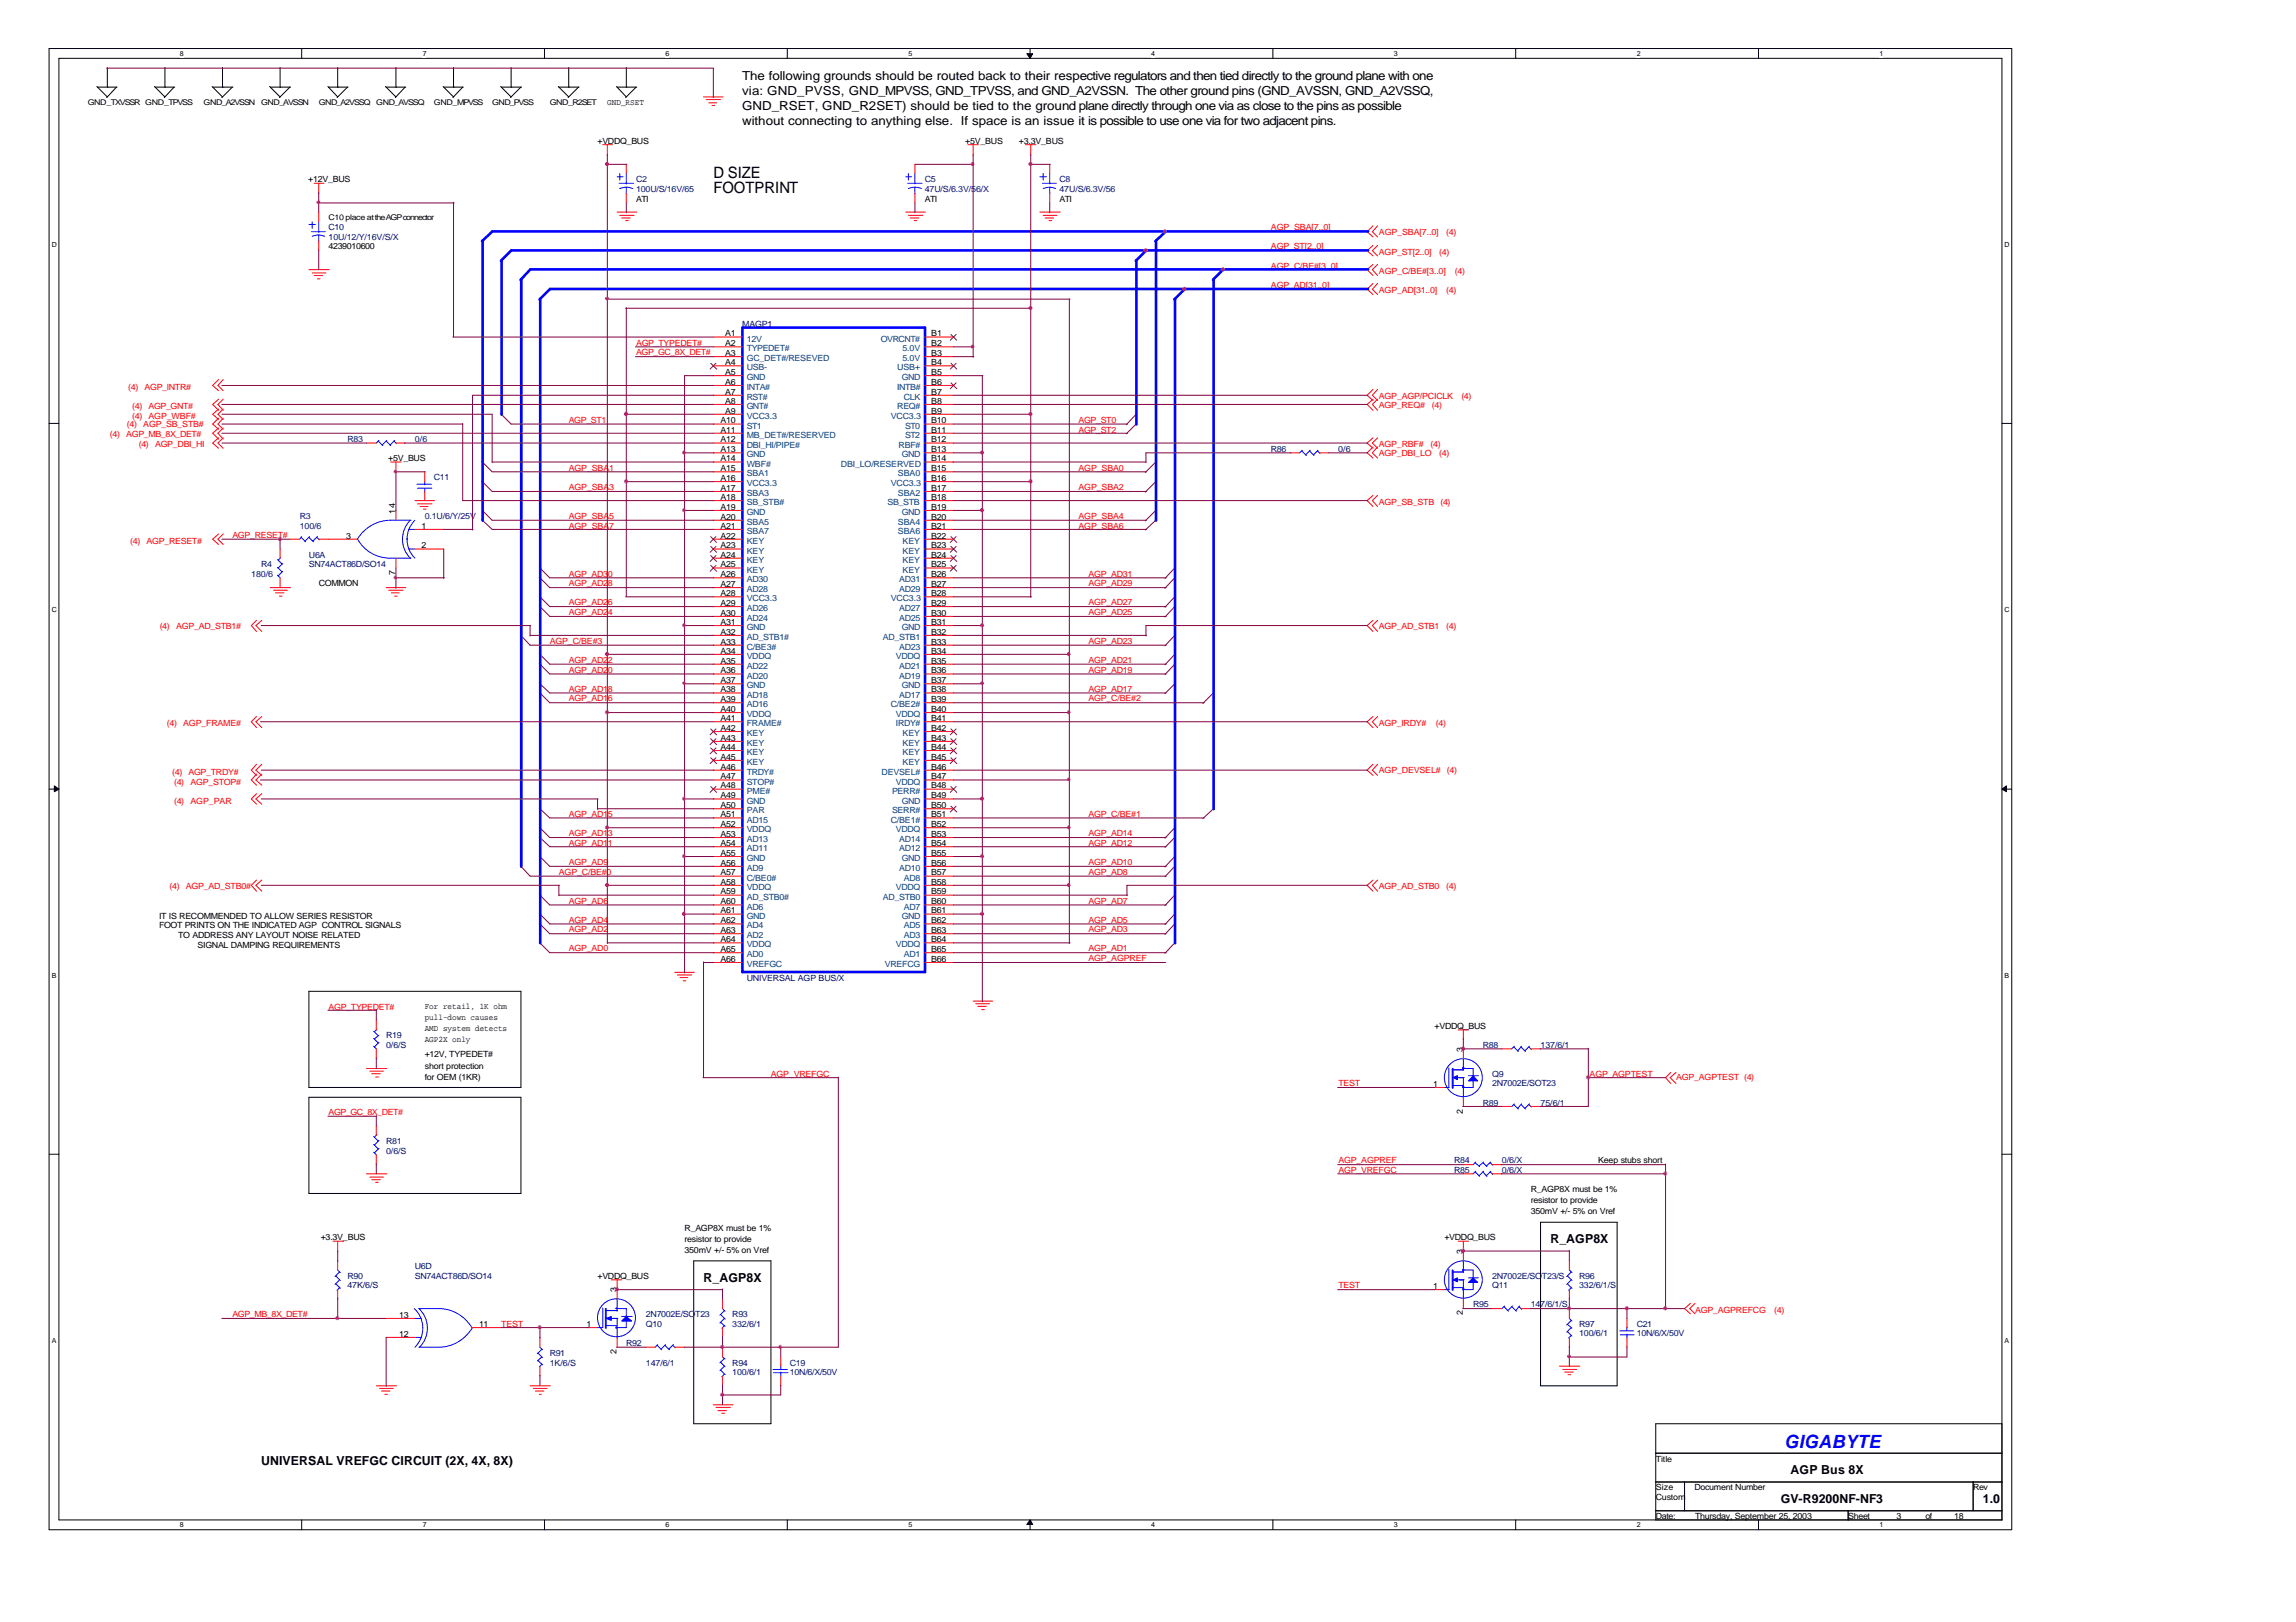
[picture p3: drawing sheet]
<svg xmlns="http://www.w3.org/2000/svg" width="297mm" height="210mm" viewBox="0 0 297 210" stroke-linecap="round" stroke-linejoin="round" font-family="sans-serif">
<defs><g id="words">
<text font-size="2.4" fill="#00f" x="230.9" y="187.4">GIGABYTE</text>
<g font-size="2">
<text x="92.3" y="23">D SIZE</text>
<text x="92.3" y="25">FOOTPRINT</text>
</g>
<g font-size="1.6">
<text x="96" y="10.3">The following grounds should be routed back to their respective regulators and then tied directly to the ground plane with one</text>
<text x="96" y="12.3">via: GND_PVSS, GND_MPVSS, GND_TPVSS, and GND_A2VSSN. The other ground pins (GND_AVSSN, GND_A2VSSQ,</text>
<text x="96" y="14.2">GND_RSET, GND_R2SET) should be tied to the ground plane directly through one via as close to the pins as possible</text>
<text x="96" y="16.2">without connecting to anything else. If space is an issue it is possible to use one via for two adjacent pins.</text>
<text x="200.6" y="160.9">R_AGP8X</text>
<text x="91" y="165.9">R_AGP8X</text>
<text x="33.8" y="189.6">UNIVERSAL VREFGC CIRCUIT (2X, 4X, 8X)</text>
<text x="231.6" y="190.8">AGP Bus 8X</text>
<text x="230.4" y="194.5">GV-R9200NF-NF3</text>
<text x="256.5" y="194.5">1.0</text>
</g>
<g font-size="1.1">
<text x="78.6" y="13.6">GND_RSET</text>
<text x="39.9" y="23.6">+12V_BUS</text>
<text x="77.3" y="18.6">+VDDQ_BUS</text>
<text x="124.9" y="18.6">+5V_BUS</text>
<text x="131.8" y="18.6">+3.3V_BUS</text>
<text x="82.3" y="26.1">ATI</text>
<text x="119.6" y="26.1">ATI</text>
<text x="137.1" y="26.1">ATI</text>
<text x="42.5" y="32.3">4239010600</text>
<text x="93.8" y="43.5">A1</text>
<text x="93.8" y="44.8">A2</text>
<text x="93.8" y="46.1">A3</text>
<text x="93.8" y="47.3">A4</text>
<text x="120.5" y="43.5">B1</text>
<text x="120.5" y="44.8">B2</text>
<text x="120.5" y="46.1">B3</text>
<text x="120.5" y="47.3">B4</text>
<text x="93.8" y="48.5">A5</text>
<text x="93.8" y="49.8">A6</text>
<text x="93.8" y="51.1">A7</text>
<text x="93.8" y="52.3">A8</text>
<text x="93.8" y="53.5">A9</text>
<text x="120.5" y="48.5">B5</text>
<text x="120.5" y="49.8">B6</text>
<text x="120.5" y="51.1">B7</text>
<text x="120.5" y="52.3">B8</text>
<text x="120.5" y="53.5">B9</text>
<text x="50.2" y="59.7">+5V_BUS</text>
<text x="93.2" y="54.8">A10</text>
<text x="93.2" y="56">A11</text>
<text x="93.2" y="57.2">A12</text>
<text x="93.2" y="58.5">A13</text>
<text x="93.2" y="59.7">A14</text>
<text x="120.5" y="54.8">B10</text>
<text x="120.5" y="56">B11</text>
<text x="120.5" y="57.2">B12</text>
<text x="120.5" y="58.5">B13</text>
<text x="120.5" y="59.7">B14</text>
<text x="93.2" y="61">A15</text>
<text x="93.2" y="62.2">A16</text>
<text x="93.2" y="64.7">A18</text>
<text x="93.2" y="66">A19</text>
<text x="93.2" y="63.5">A17</text>
<text x="120.5" y="61">B15</text>
<text x="120.5" y="62.2">B16</text>
<text x="120.5" y="63.5">B17</text>
<text x="120.5" y="64.7">B18</text>
<text x="120.5" y="66">B19</text>
<text x="44.8" y="69.7">3</text>
<text x="51.1" y="66.5" transform="rotate(-90 51.1 66.5)">14</text>
<text x="54.5" y="68.4">1</text>
<text x="54.5" y="71">2</text>
<text x="93.2" y="67.2">A20</text>
<text x="93.2" y="68.4">A21</text>
<text x="93.2" y="69.7">A22</text>
<text x="93.2" y="71">A23</text>
<text x="120.5" y="67.2">B20</text>
<text x="120.5" y="68.4">B21</text>
<text x="120.5" y="69.7">B22</text>
<text x="120.5" y="71">B23</text>
<text x="41.2" y="75.9">COMMON</text>
<text x="51.1" y="74.4" transform="rotate(-90 51.1 74.4)">7</text>
<text x="93.2" y="72.2">A24</text>
<text x="93.2" y="73.4">A25</text>
<text x="93.2" y="74.7">A26</text>
<text x="93.2" y="76">A27</text>
<text x="93.2" y="77.1">A28</text>
<text x="120.5" y="72.2">B24</text>
<text x="120.5" y="73.4">B25</text>
<text x="120.5" y="74.7">B26</text>
<text x="120.5" y="76">B27</text>
<text x="120.5" y="77.1">B28</text>
<text x="93.2" y="78.4">A29</text>
<text x="93.2" y="79.7">A30</text>
<text x="93.2" y="80.9">A31</text>
<text x="93.2" y="82.1">A32</text>
<text x="93.2" y="83.4">A33</text>
<text x="120.5" y="78.4">B29</text>
<text x="120.5" y="79.7">B30</text>
<text x="120.5" y="80.9">B31</text>
<text x="120.5" y="82.1">B32</text>
<text x="120.5" y="83.4">B33</text>
<text x="93.2" y="84.6">A34</text>
<text x="93.2" y="85.9">A35</text>
<text x="93.2" y="87.1">A36</text>
<text x="93.2" y="88.4">A37</text>
<text x="93.2" y="89.6">A38</text>
<text x="120.5" y="84.6">B34</text>
<text x="120.5" y="85.9">B35</text>
<text x="120.5" y="87.1">B36</text>
<text x="120.5" y="88.4">B37</text>
<text x="120.5" y="89.6">B38</text>
<text x="93.2" y="90.9">A39</text>
<text x="93.2" y="92.1">A40</text>
<text x="93.2" y="93.3">A41</text>
<text x="93.2" y="94.6">A42</text>
<text x="93.2" y="95.9">A43</text>
<text x="120.5" y="90.9">B39</text>
<text x="120.5" y="92.1">B40</text>
<text x="120.5" y="93.3">B41</text>
<text x="120.5" y="94.6">B42</text>
<text x="120.5" y="95.9">B43</text>
<text x="93.2" y="97">A44</text>
<text x="93.2" y="98.3">A45</text>
<text x="93.2" y="99.6">A46</text>
<text x="93.2" y="100.9">A47</text>
<text x="120.5" y="97">B44</text>
<text x="120.5" y="98.3">B45</text>
<text x="120.5" y="99.6">B46</text>
<text x="120.5" y="100.9">B47</text>
<text x="93.2" y="102">A48</text>
<text x="93.2" y="103.3">A49</text>
<text x="93.2" y="104.6">A50</text>
<text x="93.2" y="105.8">A51</text>
<text x="93.2" y="107">A52</text>
<text x="120.5" y="102">B48</text>
<text x="120.5" y="103.3">B49</text>
<text x="120.5" y="104.6">B50</text>
<text x="120.5" y="105.8">B51</text>
<text x="120.5" y="107">B52</text>
<text x="93.2" y="108.3">A53</text>
<text x="93.2" y="109.5">A54</text>
<text x="93.2" y="110.8">A55</text>
<text x="93.2" y="112">A56</text>
<text x="93.2" y="113.3">A57</text>
<text x="120.5" y="108.3">B53</text>
<text x="120.5" y="109.5">B54</text>
<text x="120.5" y="110.8">B55</text>
<text x="120.5" y="112">B56</text>
<text x="120.5" y="113.3">B57</text>
<text x="20.6" y="118.9">IT IS RECOMMENDED TO ALLOW SERIES RESISTOR</text>
<text x="93.2" y="114.5">A58</text>
<text x="93.2" y="115.8">A59</text>
<text x="93.2" y="117">A60</text>
<text x="93.2" y="118.2">A61</text>
<text x="93.2" y="119.5">A62</text>
<text x="120.5" y="114.5">B58</text>
<text x="120.5" y="115.8">B59</text>
<text x="120.5" y="117">B60</text>
<text x="120.5" y="118.2">B61</text>
<text x="120.5" y="119.5">B62</text>
<text x="20.6" y="120.2">FOOT PRINTS ON THE INDICATED AGP CONTROL SIGNALS</text>
<text x="23" y="121.4">TO ADDRESS ANY LAYOUT NOISE RELATED</text>
<text x="25.6" y="122.7">SIGNAL DAMPING REQUIREMENTS</text>
<text x="93.2" y="120.7">A63</text>
<text x="93.2" y="121.9">A64</text>
<text x="93.2" y="123.2">A65</text>
<text x="93.2" y="124.5">A66</text>
<text x="120.5" y="120.7">B63</text>
<text x="120.5" y="121.9">B64</text>
<text x="120.5" y="123.2">B65</text>
<text x="120.5" y="124.5">B66</text>
<text x="54.9" y="130.6">For retail, 1K ohm</text>
<text x="54.9" y="136.8">+12V, TYPEDET#</text>
<text x="54.9" y="132">pull-down causes</text>
<text x="54.9" y="133.4">AMD system detects</text>
<text x="54.9" y="134.9">AGP2X only</text>
<text x="185.6" y="133.1">+VDDQ_BUS</text>
<text x="189.2" y="136.2" transform="rotate(-90 189.2 136.2)">3</text>
<text x="54.9" y="138.3">short protection</text>
<text x="54.9" y="139.7">for OEM (1KR)</text>
<text x="185.4" y="140.6">1</text>
<text x="189.2" y="144.1" transform="rotate(-90 189.2 144.1)">2</text>
<text x="198" y="154.3">R_AGP8X must be 1%</text>
<text x="198" y="155.7">resistor to provide</text>
<text x="206.8" y="150.6">Keep stubs short</text>
<text x="41.5" y="160.5">+3.3V_BUS</text>
<text x="88.6" y="159.3">R_AGP8X must be 1%</text>
<text x="88.6" y="160.7">resistor to provide</text>
<text x="186.9" y="160.5">+VDDQ_BUS</text>
<text x="198" y="157.2">350mV +/- 5% on Vref</text>
<text x="77.3" y="165.5">+VDDQ_BUS</text>
<text x="79.8" y="167.2" transform="rotate(-90 79.8 167.2)">3</text>
<text x="88.6" y="162.2">350mV +/- 5% on Vref</text>
<text x="185.4" y="166.8">1</text>
<text x="189.2" y="162.3" transform="rotate(-90 189.2 162.3)">3</text>
<text x="51.6" y="173">12</text>
<text x="51.6" y="170.5">13</text>
<text x="62" y="171.7">11</text>
<text x="75.9" y="171.7">1</text>
<text x="189.2" y="170.2" transform="rotate(-90 189.2 170.2)">2</text>
<text x="79.8" y="175.2" transform="rotate(-90 79.8 175.2)">2</text>
<text x="214.2" y="189.2">Title</text>
<text x="214.2" y="192.9">Size</text>
<text x="214.2" y="196.6">Date:</text>
<text x="214.2" y="194.1">Custom</text>
<text x="219.2" y="192.9">Document Number</text>
<text x="219.3" y="196.6">Thursday, September 25, 2003</text>
<text x="239.1" y="196.6">Sheet</text>
<text x="245.4" y="196.6">3</text>
<text x="249.1" y="196.6">of</text>
<text x="252.8" y="196.6">18</text>
<text x="255.3" y="192.9">Rev</text>
</g>
<g font-size="1.1" fill="#000080">
<text x="82.3" y="23.6">C2</text>
<text x="119.6" y="23.6">C5</text>
<text x="137.1" y="23.6">C8</text>
<text x="42.5" y="29.8">C10</text>
<text x="82.3" y="24.8">100U/S/16V/65</text>
<text x="119.6" y="24.8">47U/S/6.3V/56/X</text>
<text x="137.1" y="24.8">47U/S/6.3V/56</text>
<text x="42.5" y="31.1">10U/12/Y/16V/S/X</text>
<text x="96" y="42.3">MAGP1</text>
<text x="45" y="57.2">R83</text>
<text x="53.7" y="57.2">0/6</text>
<text x="164.4" y="58.4">R86</text>
<text x="173.1" y="58.4">0/6</text>
<text x="56.1" y="62.2">C11</text>
<text x="38.8" y="67.2">R3</text>
<text x="38.8" y="68.4">100/6</text>
<text x="54.9" y="67.2">0.1U/6/Y/25V</text>
<text x="32.5" y="74.6">180/6</text>
<text x="33.8" y="73.3">R4</text>
<text x="40" y="72.2">U6A</text>
<text x="40" y="73.3">SN74ACT86D/SO14</text>
<text x="96.6" y="127">UNIVERSAL AGP BUS/X</text>
<text x="50" y="134.4">R19</text>
<text x="50" y="135.6">0/6/S</text>
<text x="191.9" y="135.6">R88</text>
<text x="199.3" y="135.6">137/6/1</text>
<text x="191.9" y="143.1">R89</text>
<text x="193" y="139.4">Q9</text>
<text x="193" y="140.6">2N7002E/SOT23</text>
<text x="199.3" y="143.1">75/6/1</text>
<text x="50" y="148">R81</text>
<text x="50" y="149.3">0/6/S</text>
<text x="188.1" y="150.6">R84</text>
<text x="188.1" y="151.8">R85</text>
<text x="194.3" y="150.6">0/6/X</text>
<text x="194.3" y="151.8">0/6/X</text>
<text x="45" y="165.5">R90</text>
<text x="45" y="166.7">47K/6/S</text>
<text x="53.7" y="164.3">U6D</text>
<text x="53.7" y="165.5">SN74ACT86D/SO14</text>
<text x="193" y="166.7">Q11</text>
<text x="193" y="165.5">2N7002E/SOT23/S</text>
<text x="204.3" y="165.5">R96</text>
<text x="204.3" y="166.7">332/6/1/S</text>
<text x="83.6" y="171.7">Q10</text>
<text x="83.6" y="170.4">2N7002E/SOT23</text>
<text x="94.7" y="170.4">R93</text>
<text x="94.7" y="171.7">332/6/1</text>
<text x="190.6" y="169.2">R95</text>
<text x="198" y="169.2">147/6/1/S</text>
<text x="204.3" y="171.7">R97</text>
<text x="204.3" y="172.9">100/6/1</text>
<text x="211.8" y="171.7">C21</text>
<text x="211.8" y="172.9">10N/6/X/50V</text>
<text x="71.1" y="175.4">R91</text>
<text x="71.1" y="176.7">1K/6/S</text>
<text x="81" y="174.2">R92</text>
<text x="83.6" y="176.7">147/6/1</text>
<text x="94.7" y="176.7">R94</text>
<text x="94.7" y="177.9">100/6/1</text>
<text x="102.2" y="176.7">C19</text>
<text x="102.2" y="177.9">10N/6/X/50V</text>
</g>
<g font-size="1.1" fill="#f00">
<text x="164.4" y="29.8">AGP_SBA[7..0]</text>
<text x="164.4" y="34.8">AGP_C/BE#[3..0]</text>
<text x="164.4" y="32.3">AGP_ST[2..0]</text>
<text x="178.4" y="35.4">AGP_C/BE#[3..0]</text>
<text x="178.4" y="32.9">AGP_ST[2..0]</text>
<text x="178.4" y="30.4">AGP_SBA[7..0]</text>
<text x="186.2" y="32.9">(4)</text>
<text x="187.1" y="30.4">(4)</text>
<text x="188.2" y="35.4">(4)</text>
<text x="164.4" y="37.3">AGP_AD[31..0]</text>
<text x="178.4" y="37.9">AGP_AD[31..0]</text>
<text x="187.1" y="37.9">(4)</text>
<text x="82.3" y="46">AGP_GC_8X_DET#</text>
<text x="82.3" y="44.7">AGP_TYPEDET#</text>
<text x="16.6" y="50.5">(4)</text>
<text x="17.1" y="52.9">(4)</text>
<text x="18.7" y="50.5">AGP_INTR#</text>
<text x="19.2" y="52.9">AGP_GNT#</text>
<text x="178.4" y="52.8">AGP_REQ#</text>
<text x="178.4" y="51.6">AGP_AGP/PCICLK</text>
<text x="185.3" y="52.8">(4)</text>
<text x="189.1" y="51.6">(4)</text>
<text x="14.2" y="56.6">(4)</text>
<text x="16.3" y="56.6">AGP_MB_8X_DET#</text>
<text x="16.4" y="55.3">(4)</text>
<text x="17.1" y="54.2">(4)</text>
<text x="17.9" y="57.8">(4)</text>
<text x="18.5" y="55.3">AGP_SB_STB#</text>
<text x="19.2" y="54.2">AGP_WBF#</text>
<text x="20.1" y="57.8">AGP_DBI_HI</text>
<text x="73.6" y="54.7">AGP_ST1</text>
<text x="139.5" y="56">AGP_ST2</text>
<text x="139.5" y="54.7">AGP_ST0</text>
<text x="178.4" y="59">AGP_DBI_LO</text>
<text x="178.4" y="57.8">AGP_RBF#</text>
<text x="185.1" y="57.8">(4)</text>
<text x="186.2" y="59">(4)</text>
<text x="73.6" y="60.9">AGP_SBA1</text>
<text x="73.6" y="63.4">AGP_SBA3</text>
<text x="139.5" y="63.4">AGP_SBA2</text>
<text x="139.5" y="60.9">AGP_SBA0</text>
<text x="178.4" y="65.3">AGP_SB_STB</text>
<text x="186.4" y="65.3">(4)</text>
<text x="16.8" y="70.4">(4)</text>
<text x="19" y="70.4">AGP_RESET#</text>
<text x="30.1" y="69.6">AGP_RESET#</text>
<text x="73.6" y="68.4">AGP_SBA7</text>
<text x="73.6" y="67.2">AGP_SBA5</text>
<text x="139.5" y="67.2">AGP_SBA4</text>
<text x="139.5" y="68.4">AGP_SBA6</text>
<text x="73.6" y="74.6">AGP_AD30</text>
<text x="73.6" y="75.9">AGP_AD28</text>
<text x="140.8" y="75.9">AGP_AD29</text>
<text x="140.8" y="74.6">AGP_AD31</text>
<text x="20.7" y="81.5">(4)</text>
<text x="22.8" y="81.5">AGP_AD_STB1#</text>
<text x="71.1" y="83.3">AGP_C/BE#3</text>
<text x="73.6" y="79.6">AGP_AD24</text>
<text x="73.6" y="78.3">AGP_AD26</text>
<text x="140.8" y="83.3">AGP_AD23</text>
<text x="140.8" y="78.3">AGP_AD27</text>
<text x="140.8" y="79.6">AGP_AD25</text>
<text x="178.4" y="81.5">AGP_AD_STB1</text>
<text x="187.1" y="81.5">(4)</text>
<text x="73.6" y="87.1">AGP_AD20</text>
<text x="73.6" y="85.8">AGP_AD22</text>
<text x="73.6" y="89.6">AGP_AD18</text>
<text x="140.8" y="87.1">AGP_AD19</text>
<text x="140.8" y="89.6">AGP_AD17</text>
<text x="140.8" y="85.8">AGP_AD21</text>
<text x="21.6" y="94">(4)</text>
<text x="23.7" y="94">AGP_FRAME#</text>
<text x="73.6" y="90.8">AGP_AD16</text>
<text x="140.8" y="90.8">AGP_C/BE#2</text>
<text x="178.4" y="93.9">AGP_IRDY#</text>
<text x="185.8" y="93.9">(4)</text>
<text x="22.3" y="100.3">(4)</text>
<text x="22.5" y="101.5">(4)</text>
<text x="24.4" y="100.3">AGP_TRDY#</text>
<text x="24.6" y="101.5">AGP_STOP#</text>
<text x="178.4" y="100.1">AGP_DEVSEL#</text>
<text x="187.2" y="100.1">(4)</text>
<text x="22.5" y="104">(4)</text>
<text x="24.6" y="104">AGP_PAR</text>
<text x="73.6" y="105.8">AGP_AD15</text>
<text x="140.8" y="105.8">AGP_C/BE#1</text>
<text x="72.3" y="113.2">AGP_C/BE#0</text>
<text x="73.6" y="111.9">AGP_AD9</text>
<text x="73.6" y="109.5">AGP_AD11</text>
<text x="73.6" y="108.2">AGP_AD13</text>
<text x="140.8" y="111.9">AGP_AD10</text>
<text x="140.8" y="108.2">AGP_AD14</text>
<text x="140.8" y="113.2">AGP_AD8</text>
<text x="140.8" y="109.5">AGP_AD12</text>
<text x="21.9" y="115.1">(4)</text>
<text x="24" y="115.1">AGP_AD_STB0#</text>
<text x="73.6" y="119.4">AGP_AD4</text>
<text x="73.6" y="116.9">AGP_AD6</text>
<text x="140.8" y="119.4">AGP_AD5</text>
<text x="140.8" y="116.9">AGP_AD7</text>
<text x="178.4" y="115.1">AGP_AD_STB0</text>
<text x="187.1" y="115.1">(4)</text>
<text x="73.6" y="123.1">AGP_AD0</text>
<text x="73.6" y="120.7">AGP_AD2</text>
<text x="140.8" y="123.1">AGP_AD1</text>
<text x="140.8" y="120.7">AGP_AD3</text>
<text x="140.8" y="124.3">AGP_AGPREF</text>
<text x="42.5" y="130.7">AGP_TYPEDET#</text>
<text x="99.7" y="139.4">AGP_VREFGC</text>
<text x="173.1" y="140.6">TEST</text>
<text x="205.7" y="139.4">AGP_AGPTEST</text>
<text x="216.8" y="139.8">AGP_AGPTEST (4)</text>
<text x="42.5" y="144.3">AGP_GC_8X_DET#</text>
<text x="173.1" y="151.8">AGP_VREFGC</text>
<text x="173.1" y="150.6">AGP_AGPREF</text>
<text x="173.1" y="166.7">TEST</text>
<text x="30.1" y="170.4">AGP_MB_8X_DET#</text>
<text x="64.9" y="171.7">TEST</text>
<text x="219.3" y="169.9">AGP_AGPREFCG</text>
<text x="229.5" y="169.9">(4)</text>
</g>
<g font-size="1.1" fill="#004080">
<text x="96.6" y="44.2">12V</text>
<text x="96.6" y="45.5">TYPEDET#</text>
<text x="96.6" y="46.8">GC_DET#/RESEVED</text>
<text x="96.6" y="47.9">USB-</text>
<text x="114" y="44.2">OVRCNT#</text>
<text x="116.1" y="47.9">USB+</text>
<text x="116.8" y="45.5">5.0V</text>
<text x="116.8" y="46.8">5.0V</text>
<text x="96.6" y="49.2">GND</text>
<text x="96.6" y="50.5">INTA#</text>
<text x="96.6" y="51.7">RST#</text>
<text x="96.6" y="52.9">GNT#</text>
<text x="116.1" y="50.5">INTB#</text>
<text x="116.1" y="52.9">REQ#</text>
<text x="116.7" y="49.2">GND</text>
<text x="116.9" y="51.7">CLK</text>
<text x="96.6" y="54.2">VCC3.3</text>
<text x="96.6" y="55.5">ST1</text>
<text x="96.6" y="56.7">MB_DET#/RESERVED</text>
<text x="96.6" y="57.9">DBI_HI/PIPE#</text>
<text x="96.6" y="59.2">GND</text>
<text x="115.2" y="54.2">VCC3.3</text>
<text x="116.2" y="57.9">RBF#</text>
<text x="116.7" y="59.2">GND</text>
<text x="117.1" y="55.5">ST0</text>
<text x="117.1" y="56.7">ST2</text>
<text x="96.6" y="60.4">WBF#</text>
<text x="96.6" y="61.7">SBA1</text>
<text x="96.6" y="62.9">VCC3.3</text>
<text x="96.6" y="65.4">SB_STB#</text>
<text x="96.6" y="64.2">SBA3</text>
<text x="108.8" y="60.4">DBI_LO/RESERVED</text>
<text x="114.8" y="65.4">SB_STB</text>
<text x="115.2" y="62.9">VCC3.3</text>
<text x="116.2" y="61.7">SBA0</text>
<text x="116.2" y="64.2">SBA2</text>
<text x="96.6" y="66.6">GND</text>
<text x="96.6" y="67.9">SBA5</text>
<text x="96.6" y="69.1">SBA7</text>
<text x="96.6" y="70.4">KEY</text>
<text x="96.6" y="71.6">KEY</text>
<text x="116.2" y="67.9">SBA4</text>
<text x="116.2" y="69.1">SBA6</text>
<text x="116.7" y="66.6">GND</text>
<text x="116.8" y="70.4">KEY</text>
<text x="116.8" y="71.6">KEY</text>
<text x="96.6" y="72.8">KEY</text>
<text x="96.6" y="74.1">KEY</text>
<text x="96.6" y="75.4">AD30</text>
<text x="96.6" y="76.6">AD28</text>
<text x="96.6" y="77.8">VCC3.3</text>
<text x="115.2" y="77.8">VCC3.3</text>
<text x="116.3" y="75.4">AD31</text>
<text x="116.3" y="76.6">AD29</text>
<text x="116.8" y="72.8">KEY</text>
<text x="116.8" y="74.1">KEY</text>
<text x="96.6" y="79.1">AD26</text>
<text x="96.6" y="80.4">AD24</text>
<text x="96.6" y="81.5">GND</text>
<text x="96.6" y="82.8">AD_STB1#</text>
<text x="114.2" y="82.8">AD_STB1</text>
<text x="116.3" y="79.1">AD27</text>
<text x="116.3" y="80.4">AD25</text>
<text x="116.7" y="81.5">GND</text>
<text x="96.6" y="84.1">C/BE3#</text>
<text x="96.6" y="85.3">VDDQ</text>
<text x="96.6" y="86.5">AD22</text>
<text x="96.6" y="87.8">AD20</text>
<text x="96.6" y="89.1">GND</text>
<text x="115.9" y="85.3">VDDQ</text>
<text x="116.3" y="84.1">AD23</text>
<text x="116.3" y="86.5">AD21</text>
<text x="116.3" y="87.8">AD19</text>
<text x="116.7" y="89.1">GND</text>
<text x="96.6" y="90.3">AD18</text>
<text x="96.6" y="91.5">AD16</text>
<text x="96.6" y="92.8">VDDQ</text>
<text x="96.6" y="94">FRAME#</text>
<text x="96.6" y="95.3">KEY</text>
<text x="115.2" y="91.5">C/BE2#</text>
<text x="115.9" y="92.8">VDDQ</text>
<text x="115.9" y="94">IRDY#</text>
<text x="116.3" y="90.3">AD17</text>
<text x="116.8" y="95.3">KEY</text>
<text x="96.6" y="96.5">KEY</text>
<text x="96.6" y="97.7">KEY</text>
<text x="96.6" y="99">KEY</text>
<text x="96.6" y="100.3">TRDY#</text>
<text x="96.6" y="101.5">STOP#</text>
<text x="114" y="100.3">DEVSEL#</text>
<text x="115.9" y="101.5">VDDQ</text>
<text x="116.8" y="96.5">KEY</text>
<text x="116.8" y="97.7">KEY</text>
<text x="116.8" y="99">KEY</text>
<text x="96.6" y="102.7">PME#</text>
<text x="96.6" y="104">GND</text>
<text x="96.6" y="105.3">PAR</text>
<text x="96.6" y="106.4">AD15</text>
<text x="96.6" y="107.7">VDDQ</text>
<text x="115.2" y="106.4">C/BE1#</text>
<text x="115.4" y="102.7">PERR#</text>
<text x="115.4" y="105.3">SERR#</text>
<text x="115.9" y="107.7">VDDQ</text>
<text x="116.7" y="104">GND</text>
<text x="96.6" y="109">AD13</text>
<text x="96.6" y="110.2">AD11</text>
<text x="96.6" y="111.4">GND</text>
<text x="96.6" y="112.7">AD9</text>
<text x="96.6" y="114">C/BE0#</text>
<text x="116.3" y="109">AD14</text>
<text x="116.3" y="110.2">AD12</text>
<text x="116.3" y="112.7">AD10</text>
<text x="116.7" y="111.4">GND</text>
<text x="116.9" y="114">AD8</text>
<text x="96.6" y="115.2">VDDQ</text>
<text x="96.6" y="116.4">AD_STB0#</text>
<text x="96.6" y="117.7">AD6</text>
<text x="96.6" y="118.9">GND</text>
<text x="114.2" y="116.4">AD_STB0</text>
<text x="115.9" y="115.2">VDDQ</text>
<text x="116.7" y="118.9">GND</text>
<text x="116.9" y="117.7">AD7</text>
<text x="96.6" y="120.2">AD4</text>
<text x="96.6" y="121.4">AD2</text>
<text x="96.6" y="122.6">VDDQ</text>
<text x="96.6" y="123.9">AD0</text>
<text x="96.6" y="125.2">VREFGC</text>
<text x="114.5" y="125.2">VREFCG</text>
<text x="115.9" y="122.6">VDDQ</text>
<text x="116.9" y="120.2">AD5</text>
<text x="116.9" y="121.4">AD3</text>
<text x="116.9" y="123.9">AD1</text>
</g>
<g font-size="1">
<text x="11.3" y="13.6">GND_TXVSSR GND_TPVSS</text>
<text x="26.3" y="13.6">GND_A2VSSN</text>
<text x="33.8" y="13.6">GND_AVSSN</text>
<text x="41.2" y="13.6">GND_A2VSSQ</text>
<text x="48.7" y="13.6">GND_AVSSQ</text>
<text x="56.1" y="13.6">GND_MPVSS</text>
<text x="63.7" y="13.6">GND_PVSS</text>
<text x="71.1" y="13.6">GND_R2SET</text>
<text x="42.5" y="28.5">C10 place atthe AGP connector</text>
</g>
<g font-size=".9">
<text x="23.3" y="7.2">8</text>
<text x="54.7" y="7.2">7</text>
<text x="86.1" y="7.2">6</text>
<text x="117.5" y="7.2">5</text>
<text x="148.9" y="7.2">4</text>
<text x="180.3" y="7.2">3</text>
<text x="211.8" y="7.2">2</text>
<text x="243.2" y="7.2">1</text>
<text x="6.7" y="31.9">D</text>
<text x="259.3" y="31.9">D</text>
<text x="6.7" y="79.2">C</text>
<text x="259.3" y="79.2">C</text>
<text x="6.7" y="126.5">B</text>
<text x="259.3" y="126.5">B</text>
<text x="6.7" y="173.8">A</text>
<text x="259.3" y="173.8">A</text>
<text x="23.3" y="197.6">8</text>
<text x="54.7" y="197.6">7</text>
<text x="86.1" y="197.6">6</text>
<text x="117.5" y="197.6">5</text>
<text x="148.9" y="197.6">4</text>
<text x="180.3" y="197.6">3</text>
<text x="211.8" y="197.6">2</text>
<text x="243.2" y="197.6">1</text>
</g>
</g></defs>
<path d="M6.3 6.3h254v191.7h-254zM7.6 7.5h251.4v189.2h-251.4z" fill="none" stroke="#000" stroke-width=".13"/>
<g fill="#fff">
<path d="M23.3 6.4h.4v1.1h-.4z"/>
<path d="M23.3 196.9h.4v1h-.4z"/>
</g>
<path d="M39 6.3v1.2M39 196.7v1.3" fill="none" stroke="#000" stroke-width=".13"/>
<g fill="#fff">
<path d="M54.7 6.4h.4v1.1h-.4z"/>
<path d="M54.7 196.9h.4v1h-.4z"/>
</g>
<path d="M70.4 6.3v1.2M70.4 196.7v1.3" fill="none" stroke="#000" stroke-width=".13"/>
<g fill="#fff">
<path d="M86.1 6.4h.4v1.1h-.4z"/>
<path d="M86.1 196.9h.4v1h-.4z"/>
</g>
<path d="M101.9 6.3v1.2M101.9 196.7v1.3" fill="none" stroke="#000" stroke-width=".13"/>
<g fill="#fff">
<path d="M117.5 6.4h.4v1.1h-.4z"/>
<path d="M117.5 196.9h.4v1h-.4z"/>
</g>
<path d="M133.3 6.3v1.2M133.3 196.7v1.3" fill="none" stroke="#000" stroke-width=".13"/>
<g fill="#000" stroke="#000" stroke-width=".13">
<path d="M132.8 7h.8l-.3 .5z" fill-rule="evenodd"/>
<path d="M133.3 196.7l.3 .6h-.8z" fill-rule="evenodd"/>
</g>
<g fill="#fff">
<path d="M148.9 6.4h.5v1.1h-.5z"/>
<path d="M148.9 196.9h.5v1h-.5z"/>
</g>
<path d="M164.7 6.3v1.2M164.7 196.7v1.3" fill="none" stroke="#000" stroke-width=".13"/>
<g fill="#fff">
<path d="M180.3 6.4h.5v1.1h-.5z"/>
<path d="M180.3 196.9h.5v1h-.5z"/>
</g>
<path d="M196.1 6.3v1.2M196.1 196.7v1.3" fill="none" stroke="#000" stroke-width=".13"/>
<g fill="#fff">
<path d="M211.8 6.4h.4v1.1h-.4z"/>
<path d="M211.8 196.9h.4v1h-.4z"/>
</g>
<path d="M227.5 6.3v1.2M227.5 196.7v1.3" fill="none" stroke="#000" stroke-width=".13"/>
<g fill="#fff">
<path d="M243.2 6.4h.4v1.1h-.4z"/>
<path d="M243.2 196.9h.4v1h-.4z"/>
<path d="M6.7 31.2h.6v1h-.6z"/>
<path d="M259.3 31.2h.6v1h-.6z"/>
<path d="M6.7 78.4h.6v1h-.6z"/>
<path d="M259.3 78.4h.6v1h-.6z"/>
</g>
<path d="M6.3 54.8h1.3M259 54.8h1.3" fill="none" stroke="#000" stroke-width=".13"/>
<g fill="#fff">
<path d="M6.7 125.7h.5v1.1h-.5z"/>
<path d="M259.3 125.7h.5v1.1h-.5z"/>
</g>
<path d="M6.3 102.1h1.3M259 102.1h1.3" fill="none" stroke="#000" stroke-width=".13"/>
<g fill="#000" stroke="#000" stroke-width=".13">
<path d="M7 101.7l.6 .4-.6 .4z" fill-rule="evenodd"/>
<path d="M259 102.1l.6-.4v.8z" fill-rule="evenodd"/>
</g>
<g fill="#fff">
<path d="M6.7 173h.6v1h-.6z"/>
<path d="M259.3 173h.6v1h-.6z"/>
</g>
<g fill="none" stroke="#000" stroke-width=".13">
<path d="M12.5 11.2l1.4 1.3M12.6 11.3h2.6M13.9 8.7v2.6M15.1 11.3l-1.3 1.3M20 11.2l1.3 1.3M20.1 11.3h2.5M21.3 8.7v2.6M22.5 11.3l-1.2 1.3M27.4 11.2l1.4 1.3M27.5 11.3h2.6M28.8 8.7v2.6M30.1 11.3l-1.4 1.3"/>
<path d="M34.9 11.2l1.3 1.3M35 11.3h2.6M36.2 8.7v2.6M37.5 11.3l-1.3 1.3M42.4 11.2l1.3 1.3M42.5 11.3h2.5M43.7 8.7v2.6M45 11.3l-1.4 1.3M49.9 11.2l1.3 1.3M50 11.3h2.5M51.2 8.7v2.6M52.4 11.3l-1.3 1.3"/>
<path d="M57.3 11.2l1.4 1.3M57.4 11.3h2.5M58.7 8.7v2.6M59.9 11.3l-1.3 1.3M64.8 11.2l1.3 1.3M64.9 11.3h2.6M66.1 8.7v2.6M67.4 11.3l-1.4 1.3M72.2 11.2l1.4 1.3M72.3 11.3h2.6M73.6 8.7v2.6M74.8 11.3l-1.3 1.3"/>
<path d="M79.8 11.2l1.2 1.3M79.8 11.3h2.6M81 8.7v2.6M82.3 11.3l-1.4 1.3M40 128.3h27.4v12.4h-27.4zM6.3 149.4h1.3M40 142h27.4v12.4h-27.4zM199.3 158.2h9.9v21.1h-9.9zM259 149.4h1.3M89.7 163.2h10v21h-10zM214.2 184.2h44.8v12.5h-44.8zM214.2 188.1h44.8"/>
<path d="M214.2 191.8h44.8M214.2 195.5h44.8M217.9 191.8v3.7M239.1 195.5v1.2M255.3 191.8v3.7"/>
</g>
<g fill="none" stroke="#f00" stroke-width=".13">
<path d="M78 18.7h1.2M78.6 18.7v1.4M91 12.5h2.6M91.4 12.9h1.8M91.7 13.3h1M92.1 13.6h.4M125.2 18.7h1.4M125.9 18.7v1.4M132.7 18.7h1.3M133.3 18.7v1.4M40 34.9h2.6M40.4 35.3h1.8"/>
<path d="M40.6 35.7h1.1M40.6 23.7h1.3M41.1 36.1h.3M41.2 23.7v1.4M41.2 27.4v1.3M41.2 31.2v1.2M79.8 27.4h2.6M80.2 27.9h1.8M80.4 28.2h1.1M80.9 28.5h.4M81 21.3v1.2M81 25v1.3"/>
<path d="M117.2 27.4h2.5M117.5 27.9h1.9M117.8 28.2h1.1M118.3 28.5h.3M118.4 21.3v1.2M118.4 25v1.3M134.5 27.4h2.7M135 27.9h1.7M135.2 28.2h1.1M135.7 28.5h.4M135.8 21.3v1.2M135.8 25v1.3"/>
<path d="M177.6 36.7l-.7 .7 .7 .7M177.6 34.2l-.7 .7 .7 .8M177.6 31.8l-.7 .6 .7 .7M177.6 29.2l-.7 .8 .7 .7M178.2 36.7l-.7 .7 .7 .7M178.2 34.2l-.7 .7 .7 .8M178.2 31.8l-.7 .6 .7 .7M178.2 29.2l-.7 .8 .7 .7M28.3 54.1l-.8 .8 .8 .7M28.3 52.9l-.8 .7 .8 .7M28.3 55.4l-.8 .7 .8 .7M28.3 56.7l-.8 .6 .8 .7"/>
<path d="M28.3 51.7l-.8 .6 .8 .8M28.3 49.1l-.8 .8 .8 .7M28.9 54.1l-.7 .8 .7 .7M28.9 52.9l-.7 .7 .7 .7M28.9 55.4l-.7 .7 .7 .7M28.9 56.7l-.7 .6 .7 .7M28.9 51.7l-.7 .6 .7 .8M28.9 49.1l-.7 .8 .7 .7M47.4 57.3h1.3M50.5 59.8h1.4M51.2 59.8v1.3M51.2 57.3h1.2"/>
<path d="M92.3 59.8h3.7M92.3 58.6h3.7M92.3 57.3h3.7M92.3 43.6h3.7M92.3 44.9h3.7M92.3 46.2h3.7M92.3 47.3h3.7M92.3 48.6h3.7M92.3 49.9h3.7M92.3 51.2h3.7M92.3 52.3h3.7M92.3 53.6h3.7"/>
<path d="M92.3 54.9h3.7M92.3 56.1h3.7M119.6 59.8h3.8M119.6 58.6h3.8M119.6 57.3h3.8M119.6 43.6h3.8M119.6 44.9h3.8M119.6 46.2h3.8M119.6 47.3h3.8M119.6 48.6h3.8M119.6 49.9h3.8M119.6 51.2h3.8"/>
<path d="M119.6 52.3h3.8M119.6 53.6h3.8M119.6 54.9h3.8M119.6 56.1h3.8M167 58.6h1.1M170.7 58.6h1.2M177.6 57.8l-.7 .8 .7 .7M177.6 56.7l-.7 .6 .7 .7M177.6 51.7l-.7 .6 .7 .8M177.6 50.4l-.7 .8 .7 .6M178.2 57.8l-.7 .8 .7 .7M178.2 56.7l-.7 .6 .7 .7"/>
<path d="M178.2 51.7l-.7 .6 .7 .8M178.2 50.4l-.7 .8 .7 .6M28.3 69.1l-.8 .7 .8 .7M28.9 69.1l-.7 .7 .7 .7M35 76h2.6M35.4 76.4h1.8M35.6 76.7h1.1M36.2 77.1h.3M36.2 71v1.2M36.2 74.8v1.2M37.5 69.8h1.3M41.2 69.8h5"/>
<path d="M50 76h2.5M50.3 76.4h1.9M50.6 76.7h1M51.1 77.1h.3M51.2 66.1v1.2M51.2 72.2v1.3M53.7 64.8h2.5M53.7 68.5h3.7M53.7 71h3.7M54 65.2h1.9M54.4 65.5h1M54.8 65.9h.3"/>
<path d="M54.9 61.1v1.2M54.9 63.6v1.2M92.3 76h3.7M92.3 64.8h3.7M92.3 61.1h3.7M92.3 62.3h3.7M92.3 66.1h3.7M92.3 67.3h3.7M92.3 68.5h3.7M92.3 69.8h3.7M92.3 71h3.7M92.3 72.2h3.7"/>
<path d="M92.3 73.5h3.7M92.3 74.8h3.7M92.3 77.2h3.7M92.3 78.5h3.7M92.3 79.8h3.7M92.3 63.6h3.7M119.6 76h3.8M119.6 64.8h3.8M119.6 61.1h3.8M119.6 62.3h3.8M119.6 66.1h3.8M119.6 67.3h3.8"/>
<path d="M119.6 68.5h3.8M119.6 69.8h3.8M119.6 71h3.8M119.6 72.2h3.8M119.6 73.5h3.8M119.6 74.8h3.8M119.6 77.2h3.8M119.6 78.5h3.8M119.6 79.8h3.8M119.6 63.6h3.8M177.6 64.1l-.7 .7 .7 .7M178.2 64.1l-.7 .7 .7 .7"/>
<path d="M33.2 92.7l-.7 .7 .7 .8M33.2 98.9l-.7 .8 .7 .6M33.2 80.3l-.7 .7 .7 .7M33.9 92.7l-.8 .7 .8 .8M33.9 98.9l-.8 .8 .8 .6M33.9 80.3l-.8 .7 .8 .7M92.3 81h3.7M92.3 82.2h3.7M92.3 83.5h3.7M92.3 84.7h3.7M92.3 86h3.7M92.3 87.2h3.7"/>
<path d="M92.3 88.5h3.7M92.3 89.7h3.7M92.3 90.9h3.7M92.3 92.2h3.7M92.3 93.4h3.7M92.3 94.7h3.7M92.3 95.9h3.7M92.3 97.1h3.7M92.3 98.4h3.7M92.3 99.7h3.7M119.6 81h3.8M119.6 82.2h3.8"/>
<path d="M119.6 83.5h3.8M119.6 84.7h3.8M119.6 86h3.8M119.6 87.2h3.8M119.6 88.5h3.8M119.6 89.7h3.8M119.6 90.9h3.8M119.6 92.2h3.8M119.6 93.4h3.8M119.6 94.7h3.8M119.6 95.9h3.8M119.6 97.1h3.8"/>
<path d="M119.6 98.4h3.8M119.6 99.7h3.8M177.6 92.7l-.7 .7 .7 .8M177.6 98.9l-.7 .8 .7 .6M177.6 80.3l-.7 .7 .7 .7M178.2 92.7l-.7 .7 .7 .8M178.2 98.9l-.7 .8 .7 .6M178.2 80.3l-.7 .7 .7 .7M33.2 102.7l-.7 .7 .7 .7M33.2 100.2l-.7 .7 .7 .7M33.2 113.9l-.7 .7 .7 .7M33.9 102.7l-.8 .7 .8 .7"/>
<path d="M33.9 100.2l-.8 .7 .8 .7M33.9 113.9l-.8 .7 .8 .7M92.3 100.9h3.7M92.3 102.1h3.7M92.3 103.4h3.7M92.3 104.7h3.7M92.3 105.8h3.7M92.3 107.1h3.7M92.3 108.4h3.7M92.3 109.6h3.7M92.3 110.8h3.7M92.3 112.1h3.7"/>
<path d="M92.3 113.4h3.7M92.3 114.6h3.7M92.3 115.8h3.7M92.3 117.1h3.7M92.3 118.3h3.7M92.3 119.6h3.7M119.6 100.9h3.8M119.6 102.1h3.8M119.6 103.4h3.8M119.6 104.7h3.8M119.6 105.8h3.8M119.6 107.1h3.8"/>
<path d="M119.6 108.4h3.8M119.6 109.6h3.8M119.6 110.8h3.8M119.6 112.1h3.8M119.6 113.4h3.8M119.6 114.6h3.8M119.6 115.8h3.8M119.6 117.1h3.8M119.6 118.3h3.8M119.6 119.6h3.8M177.6 113.9l-.7 .7 .7 .7M178.2 113.9l-.7 .7 .7 .7"/>
<path d="M47.4 138.3h2.6M47.8 138.6h1.8M48.1 139h1.1M48.6 139.4h.3M48.7 132v1.3M48.7 135.7v1.3M87.3 125.8h2.5M87.6 126.2h1.9M88 126.5h1M88.4 126.9h.3M92.3 120.8h3.7M92.3 122h3.7"/>
<path d="M92.3 123.3h3.7M92.3 124.6h3.7M119.6 120.8h3.8M119.6 122h3.8M119.6 123.3h3.8M119.6 124.6h3.8M125.9 129.6h2.5M126.2 129.9h1.8M126.5 130.2h1.1M127 130.7h.3M188.6 133.3h1.4M189.3 133.3v1.2"/>
<path d="M189.3 135.7v1.3M194.3 135.7h1.3M198 135.7h1.3M216.2 138.8l-.7 .7 .7 .7M216.8 138.8l-.7 .7 .7 .7M47.4 151.9h2.6M47.8 152.3h1.8M48.1 152.7h1.1M48.6 153h.3M48.7 145.7v1.2M48.7 149.5v1.2M185.6 140.7h1.3"/>
<path d="M189.3 142v1.2M189.3 151.9h1.3M189.3 150.7h1.3M193 151.9h1.3M193 150.7h1.3M194.3 143.2h1.3M198 143.2h1.3M43.1 160.6h1.3M43.7 160.6v1.4M43.7 163.2v1.2M43.7 166.9v1.2M48.7 179.3h2.6"/>
<path d="M49.1 179.7h1.8M50 173.1h3.7M50 170.6h3.7M61.1 171.8h3.8M68.6 179.3h2.6M69 179.7h1.8M69.8 173.1v1.2M69.8 176.8v1.3M76.1 171.8h1.2M79.1 165.6h1.3M79.8 165.6v2.5M79.8 173.1v1.2"/>
<path d="M83.6 174.3h1.2M87.3 174.3h1.3M93.5 168.1v1.2M93.5 171.8v1.3M93.5 174.3v1.3M93.5 178.1v1.2M101 175.6v1.2M101 178.1v1.2M185.6 166.9h1.3M188.6 160.6h1.4M189.3 160.6v2.6M189.3 168.1v1.2"/>
<path d="M193 169.3h1.3M196.8 169.3h1.2M201.8 176.8h2.6M202.2 177.2h1.8M202.4 177.6h1.1M202.9 177.9h.3M203 163.2v1.2M203 166.9v1.2M203 169.3v1.3M203 173.1v1.2M210.5 170.6v1.2M210.5 173.1v1.2"/>
<path d="M218.7 168.7l-.8 .6 .8 .7M219.3 168.7l-.7 .6 .7 .7M49.4 180h1.1M49.8 180.4h.3M69.3 180h1.1M69.8 180.4h.2M92.3 181.8h2.5M92.6 182.1h1.9M92.9 182.6h1.1M93.4 182.9h.3"/>
</g>
<g fill="none" stroke="#00f" stroke-width=".13">
<path d="M40 29.1h.8M40.3 30h1.8M40.4 28.7v.9M41.2 30.4l-.8 .2M41.2 30.4l.8 .2M41.2 28.7v1.4M41.2 30.4v.9M79.8 22.9h.8M80.1 23.7h1.9M80.2 22.5v.8M81 24.2l-.8 .2M81 24.2l.9 .2"/>
<path d="M81 22.5v1.3M81 24.2v.9M117.2 22.9h.7M117.4 23.7h1.9M117.5 22.5v.8M118.4 24.2l-.9 .2M118.4 24.2l.8 .2M118.4 22.5v1.3M118.4 24.2v.9M134.5 22.9h.9M134.9 23.7h1.8M135 22.5v.8"/>
<path d="M135.8 24.2l-.8 .2M135.8 24.2l.8 .2M135.8 22.5v1.3M135.8 24.2v.9M48.9 57.1l.6 .6M49 57l-.3 .3M50 57.1l.5 .6M50 57l-.6 .6M51 57.1l.3 .3M51.1 57l-.6 .6M168.4 58.3l.6 .6M168.5 58.3l-.4 .3"/>
<path d="M169.4 58.3l.6 .6M169.5 58.3l-.6 .6M170.4 58.3l.4 .4M170.5 58.3l-.6 .6M35.9 74.4l.3 .4M35.9 73.4l.6 .6M35.9 72.4l.6 .6M36.3 72.2l-.3 .3M36.6 73.9l-.6 .6M36.6 72.9l-.6 .6M38.9 69.5l.6 .6M39 69.4l-.2 .4"/>
<path d="M40 69.5l.6 .6M40 69.4l-.5 .6M41 69.5l.3 .4M41.1 69.4l-.6 .6M46.2 69.7a4.8 4.8 0 0 0 4.3 2.5h2.7M52.8 68.5h.9M52.8 71h.9M53.1 67.3a3.4 3.4 0 0 0-1 2.5 3.4 3.4 0 0 0 1 2.4M53.2 67.3h-2.7a5 5 0 0 0-4.3 2.5M53.7 67.3a3.4 3.4 0 0 0-1 2.5 3.4 3.4 0 0 0 1 2.4M53.9 62.7h1.9M54 63.2h1.9"/>
<path d="M54.9 62.3v.5M54.9 63.2v.5M48.3 135.4l.4 .3M48.3 134.4l.6 .6M48.3 133.4l.6 .6M48.8 133.2l-.4 .3M49 134.9l-.6 .6M49 134l-.6 .5M187.5 138.2v2.5h-.7M187.9 138.3v2.5M187.9 138.4h1.4M188 138.3v2.5"/>
<path d="M188.6 139.5h.8M189.2 138.3h1.4v1M189.3 137v1.5M189.3 139.5v2.6M190 139.2h1.3M190.6 139.8v.9h-1.4M195.8 135.5l.6 .6M195.9 135.4l-.3 .3M196.8 135.5l.6 .6M196.8 135.4l-.5 .6M197.8 135.5l.3 .3M197.9 135.4l-.6 .6"/>
<path d="M48.3 149.1l.4 .4M48.3 148.1l.6 .6M48.3 147.1l.6 .6M48.8 146.8l-.4 .4M49 148.6l-.6 .6M49 147.6l-.6 .6M187.9 140.5h1.4M190.8 150.5l.6 .5M190.8 151.7l.6 .5M190.9 150.4l-.3 .3M190.9 151.6l-.3 .3M191.9 150.5l.5 .5"/>
<path d="M191.9 151.7l.5 .5M191.9 150.4l-.6 .5M191.9 151.6l-.6 .6M192.8 150.5l.3 .3M192.8 151.7l.3 .3M192.9 150.4l-.6 .5M192.9 151.6l-.6 .6M195.8 142.9l.6 .6M195.9 142.8l-.3 .4M196.8 142.9l.6 .6M196.8 142.8l-.5 .6M197.8 142.9l.3 .4"/>
<path d="M197.9 142.8l-.6 .6M43.4 165.1l.6 .6M43.4 166.1l.6 .6M43.7 164.4l.3 .3M43.9 164.6l-.6 .6M43.9 165.6l-.6 .6M43.9 166.6l-.3 .4M53.6 169.3a3.5 3.5 0 0 1 .1 5M53.7 170.6h.8M53.7 173.1h.8M61 171.8a5 5 0 0 0-4.2-2.5h-2.6a3.5 3.5 0 0 1 .1 5M61.1 171.8a5.1 5.1 0 0 1-4.3 2.5h-2.6"/>
<path d="M69.6 175.1l.6 .6M69.6 176l.6 .6M69.8 174.3l.4 .4M70.1 174.6l-.6 .6M70.1 175.6l-.6 .5M70.1 176.5l-.3 .4M78 169.3v2.5h-.8M78.3 169.6h1.5M78.3 169.3v2.6M78.3 171.5h1.5M78.4 169.3v2.6M79.1 170.6h.8"/>
<path d="M79.8 169.3h1.2v1.1M79.8 168.1v1.6M79.8 170.6v2.6M80.4 170.4h1.4M81 170.9v.9h-1.2M85 174.1l.6 .6M85.1 174l-.3 .3M86 174.1l.6 .6M86.1 174l-.6 .6M87 174.1l.4 .3M87.1 174l-.6 .6M93.2 176.3l.6 .6"/>
<path d="M93.2 177.3l.6 .6M93.2 170.1l.6 .6M93.2 171.1l.6 .5M93.5 175.6l.3 .3M93.5 169.3l.3 .4M93.7 175.8l-.6 .6M93.7 176.8l-.6 .6M93.7 177.8l-.3 .4M93.7 169.6l-.6 .6M93.7 170.6l-.6 .6M93.7 171.5l-.3 .4M100 177.2h1.9"/>
<path d="M100.1 177.6h1.8M101 176.7v.5M101 177.6v.5M187.5 164.3v2.6h-.7M187.9 164.6h1.4M187.9 164.4v2.6M187.9 166.6h1.4M188 164.4v2.6M188.6 165.6h.8M189.2 164.4h1.4v1.1M189.3 163.2v1.5M189.3 165.6v2.6"/>
<path d="M190 165.4h1.3M190.6 165.9v1h-1.4M194.6 169.1l.6 .6M194.6 169l-.3 .3M195.6 169.1l.6 .6M195.7 169l-.6 .6M196.5 169.1l.3 .3M196.6 169l-.5 .6M202.8 171.4l.6 .5M202.8 172.3l.6 .6M202.8 165.1l.6 .6M202.8 166.1l.6 .6"/>
<path d="M203 170.6l.4 .4M203 164.4l.4 .3M203.3 170.9l-.6 .6M203.3 171.8l-.6 .6M203.3 172.8l-.4 .4M203.3 164.6l-.6 .6M203.3 165.6l-.6 .6M203.3 166.6l-.4 .4M209.5 172.2h1.8M209.6 172.7h1.8M210.5 171.7v.5M210.5 172.6v.5"/>
<circle cx="189.3" cy="139.5" r="2.46"/>
<circle cx="79.8" cy="170.5" r="2.46"/>
<circle cx="189.3" cy="165.6" r="2.43"/>
</g>
<g fill="#00f" stroke="#00f" stroke-width=".13">
<path d="M188 165.6l.6-.2v.5z" fill-rule="evenodd"/>
<path d="M190.6 165.4l.6 .6h-1.2z" fill-rule="evenodd"/>
<path d="M189.2 164.3h.2v.1h-.2z" fill-rule="evenodd"/>
<path d="M189.2 166.8h.2v.1h-.2z" fill-rule="evenodd"/>
<path d="M188 139.5l.6-.3v.5z" fill-rule="evenodd"/>
<path d="M190.6 139.2l.6 .7h-1.2z" fill-rule="evenodd"/>
<path d="M189.2 138.1h.2v.2h-.2z" fill-rule="evenodd"/>
<path d="M189.2 140.6h.2v.1h-.2z" fill-rule="evenodd"/>
<path d="M78.4 170.6l.7-.2v.5z" fill-rule="evenodd"/>
<path d="M81 170.4l.7 .6h-1.3z" fill-rule="evenodd"/>
<path d="M79.7 169.3h.1h-.1z" fill-rule="evenodd"/>
<path d="M79.7 171.8h.1v.1h-.1z" fill-rule="evenodd"/>
</g>
<g fill="none" stroke="#00f" stroke-width=".34">
<path d="M62.4 31.1v36.3M64.9 33.7v20M67.4 36.1v76.1M69.9 38.7v83.4M147 33.7v21.2M148.3 32.4l-1.4 1.4M149.6 31.1v36.3M150.8 29.9l-1.3 1.3M152 38.7v83.4M153.3 37.4l-1.4 1.4M157 36.1v68.6M158.3 34.9l-1.4 1.3"/>
<path d="M177 29.9h-113.3l-1.3 1.3M177 34.9h-108.4l-1.3 1.3M177 32.4h-110.8l-1.4 1.4M177 37.4h-105.8l-1.4 1.4M96.1 42.4h23.6v83.4h-23.6z"/>
</g>
<g fill="none" stroke="#804000" stroke-width=".13">
<path d="M91.9 47l.8 .8M92.6 47l-.7 .8M123 43.3l.8 .7M123 47l.8 .8M123 49.5l.8 .8M123.7 43.3l-.8 .7M123.7 47l-.8 .8M123.7 49.5l-.8 .8M91.9 69.4l.8 .8M91.9 70.7l.8 .8M91.9 71.9l.8 .8M91.9 73.2l.8 .7"/>
<path d="M92.6 69.4l-.7 .8M92.6 70.7l-.7 .8M92.6 71.9l-.7 .8M92.6 73.2l-.7 .7M123 69.4l.8 .8M123 70.7l.8 .8M123 71.9l.8 .8M123 73.2l.8 .7M123.7 69.4l-.8 .8M123.7 70.7l-.8 .8M123.7 71.9l-.8 .8M123.7 73.2l-.8 .7"/>
<path d="M91.9 94.3l.8 .8M91.9 95.6l.8 .8M91.9 96.8l.8 .8M91.9 98.1l.8 .7M92.6 94.3l-.7 .8M92.6 95.6l-.7 .8M92.6 96.8l-.7 .8M92.6 98.1l-.7 .7M123 94.3l.8 .8M123 95.6l.8 .8M123 96.8l.8 .8M123 98.1l.8 .7"/>
<path d="M123.7 94.3l-.8 .8M123.7 95.6l-.8 .8M123.7 96.8l-.8 .8M123.7 98.1l-.8 .7M91.9 101.8l.8 .7M92.6 101.8l-.7 .7M123 101.8l.8 .7M123 104.3l.8 .8M123.7 101.8l-.8 .7M123.7 104.3l-.8 .8"/>
</g>
<g fill="none" stroke="#800040" stroke-width=".13">
<path d="M13.8 8.8h78.5v3.8M78.6 20v102.1M125.9 20v26.2M133.3 20v57.3M41.2 26.3h17.6M41.2 24.9v2.5M41.2 32.4v2.5M58.7 26.2v17.4M78.6 38.7h59.8M78.6 21.3h2.5M80.9 39.9h52.4M81 26.3v1.2"/>
<path d="M81 39.8v37.4M118.4 26.3v1.2M118.4 21.3h7.6M133.3 21.3h2.6M135.8 26.3v1.2M138.3 38.7v83.4M28.7 57.3h18.7M28.7 49.9h63.6M28.7 56.1h63.6M28.7 54.9h31.2M28.7 53.6h35v6.3M28.7 52.3h63.6"/>
<path d="M52.3 57.3h40M58.6 43.6h33.7M59.9 54.8v10h32.5M62.3 59.7l1.4 1.4h28.7M63.7 59.8h28.7M64.8 53.5l1.3 1.4h26.3M80.9 53.6h11.4M82.2 46.2h10.1M82.2 44.9h10.1M88.6 58.6h3.8M92.4 48.6h-3.8v77.3M92.4 51.2h-31.3v17.4"/>
<path d="M123.3 59.8h25M123.4 57.3h53.6M123.4 58.6h3.8M123.4 56.1h22.5M123.4 54.9h22.5M123.4 46.2h2.6M123.4 51.2h53.6M123.4 53.6h10M123.4 52.3h53.6M123.4 44.9h2.6M123.4 48.6h3.8M127.1 48.6v81"/>
<path d="M147 53.6l-1.3 1.4M147 54.9l-1.3 1.2M149.5 59.8l-1.3 1.3M167 58.6h-18.7v1.3M171.9 58.6h5.1M28.7 69.8h8.8M36.2 69.7v1.3M51.2 74.8h6.3M51.2 73.5v2.6M55 61.1h-3.8v5M57.4 68.5h3.8M57.4 71v3.9"/>
<path d="M62.3 66l1.4 1.3h28.7M62.3 62.2l1.4 1.4h28.7M62.3 67.2l1.4 1.3h28.7M69.8 77.1l1.3 1.4h21.3M69.8 73.4l1.3 1.4h21.3M69.8 74.7l1.3 1.3h21.3M69.8 78.4l1.3 1.4h21.3M80.9 77.2h11.4M80.9 62.3h11.4M88.6 66.1h3.8M123.4 77.2h10M123.4 74.8h27.5"/>
<path d="M123.4 67.3h24.9M123.4 76h27.5M123.4 68.5h24.9M123.4 64.8h53.6M123.4 61.1h24.9M123.4 79.8h27.5M123.4 78.5h27.5M123.4 63.6h24.9M123.4 62.3h10M123.4 66.1h3.8M149.5 62.3l-1.3 1.4M149.5 66.1l-1.3 1.3"/>
<path d="M149.5 67.3l-1.3 1.3M152 74.8l-1.3 1.3M152 77.2l-1.3 1.4M152 78.5l-1.3 1.4M152 73.5l-1.3 1.4M33.7 93.4h58.6M33.8 99.7h58.6M33.8 81h34.9M67.3 82.1l1.3 1.4h23.8M68.6 82.2h23.8M68.6 81v1.3M69.8 84.6l1.3 1.4h21.3"/>
<path d="M69.8 89.6l1.3 1.3h21.3M69.8 88.4l1.3 1.3h21.3M69.8 85.9l1.3 1.3h21.3M78.6 84.7h13.8M78.6 92.2h13.8M88.6 81h3.8M88.6 88.5h3.8M123.4 99.7h53.6M123.4 81h3.8M123.4 87.2h27.5M123.4 90.9h32.4M123.4 82.2h24.9"/>
<path d="M123.4 84.7h15M123.4 83.5h27.5M123.4 92.2h15M123.4 89.7h27.5M123.4 86h27.5M123.4 93.4h53.6M123.4 88.5h3.8M152 82.2l-1.3 1.4M152 86l-1.3 1.3M152 84.7l-1.3 1.3M152 88.5l-1.3 1.3M157 89.7l-1.4 1.3"/>
<path d="M177 81h-28.7v1.3M33.7 100.9h58.6M33.8 114.6h38.6M33.8 103.4h43.6M67.3 112l1.3 1.4h23.8M69.8 107l1.3 1.4h21.3M69.8 118.2l1.3 1.4h21.3M69.8 108.3l1.3 1.3h21.3M69.8 110.8l1.3 1.3h21.3M69.8 119.5l1.3 1.3h21.3M69.8 104.6l1.3 1.2h21.3M69.8 115.8l1.3 1.3h21.3"/>
<path d="M72.3 115.8h20.1M72.3 114.6v1.3M77.3 103.4v1.3M77.3 104.7h15.1M78.6 114.6h13.8M78.6 107.1h13.8M88.6 103.4h3.8M88.6 110.8h3.8M88.6 118.3h3.8M123.4 119.6h27.5M123.4 112.1h27.5M123.4 105.8h32.4"/>
<path d="M123.4 108.4h27.5M123.4 100.9h15M123.4 114.6h15M123.4 113.4h27.5M123.4 109.6h27.5M123.4 103.4h3.8M123.4 117.1h27.5M123.4 115.8h22.5M123.4 107.1h15M123.4 110.8h3.8M123.4 118.3h3.8M152 118.3l-1.3 1.3"/>
<path d="M152 107.1l-1.3 1.4M152 110.8l-1.3 1.4M152 112.1l-1.3 1.4M152 119.6l-1.3 1.3M152 108.4l-1.3 1.3M152 115.8l-1.3 1.4M157 104.7l-1.4 1.2M177 114.6h-31.2v1.3M42.4 130.7h6.3M48.7 130.7v1.3M48.7 136.9v1.4M69.8 121.9l1.3 1.4h21.3"/>
<path d="M78.6 122h13.8M90.9 139.5h17.6M91 124.5v15M91 124.6h1.4M108.5 139.4v34.9h-20M123.3 124.6h27.5M123.4 122h15M123.4 123.3h27.5M123.4 120.8h27.5M152 122l-1.3 1.4M189.2 135.7h5.1M189.3 134.4v1.3"/>
<path d="M199.2 135.7h6.3M205.4 139.5h10.1M205.5 135.7v7.5h-6.3M42.4 144.5h6.3M48.7 144.4v1.3M48.7 150.6v1.3M173.1 140.7h12.5M173.1 151.9h16.2M173.1 150.7h16.2M189.2 143.2h5.1M194.2 151.9h21.3M194.2 150.7h21.3"/>
<path d="M215.5 150.6v18.7M28.7 170.6h21.3M43.7 161.9v1.4M43.7 168v2.6M50 173.1v6.3M64.9 171.8h11.3M69.8 171.8v1.4M69.8 178v1.3M79.8 174.3h3.8M79.8 166.9h13.7M93.5 166.8v1.3M93.5 173v1.3"/>
<path d="M93.5 179.3v2.5M101 174.3v1.3M101 179.3v1.2h-7.6M173.1 166.9h12.5M189.2 169.3h3.8M189.2 161.9h13.8M198 169.3h19.9M203 161.8v1.4M203 168v1.3M203 174.3v2.5M210.5 174.3v1.3h-7.6M210.5 169.3v1.3"/>
</g>
<g fill="#f0f" stroke="#f0f" stroke-width=".13">
<path d="M41 26.1h.3v.2h-.3z" fill-rule="evenodd"/>
<path d="M78.4 38.5h.3v.2h-.3z" fill-rule="evenodd"/>
<path d="M133.2 21l.3 .1v.3h-.3l-.1-.1z" fill-rule="evenodd"/>
<path d="M36.1 69.6h.3v.3h-.4v-.1z" fill-rule="evenodd"/>
<path d="M205.3 139.2l.3 .1v.3h-.3l-.1-.1z" fill-rule="evenodd"/>
<path d="M189.1 135.6l.2-.1h.1v.4h-.3z" fill-rule="evenodd"/>
<path d="M88.4 103.2h.2v.3h-.2z" fill-rule="evenodd"/>
<path d="M138.1 84.5h.3v.3h-.3z" fill-rule="evenodd"/>
<path d="M78.3 84.5l.3-.1 .1 .1v.3h-.3z" fill-rule="evenodd"/>
<path d="M79.7 166.7h.3v.3h-.3l-.1-.1z" fill-rule="evenodd"/>
<path d="M133.2 39.7h.3v.3h-.3l-.1-.1z" fill-rule="evenodd"/>
<path d="M126.9 103.3l.2-.2 .1 .1v.3h-.3z" fill-rule="evenodd"/>
<path d="M78.3 107l.3-.1h.1v.3h-.3z" fill-rule="evenodd"/>
<path d="M78.4 21l.3 .1v.3h-.3l-.1-.1z" fill-rule="evenodd"/>
<path d="M78.3 114.4l.3-.1 .1 .1v.3h-.3z" fill-rule="evenodd"/>
<path d="M138.1 92h.3v.3h-.3z" fill-rule="evenodd"/>
<path d="M138.1 114.4h.3v.3h-.3z" fill-rule="evenodd"/>
<path d="M78.4 92h.3v.3h-.3l-.1-.1z" fill-rule="evenodd"/>
<path d="M138.1 106.9h.3v.3h-.3z" fill-rule="evenodd"/>
<path d="M125.7 44.7h.2v.3h-.2z" fill-rule="evenodd"/>
<path d="M126.9 118.2l.2-.2 .1 .1v.3h-.3z" fill-rule="evenodd"/>
<path d="M126.9 58.5l.2-.2 .1 .1v.3h-.3z" fill-rule="evenodd"/>
<path d="M88.4 58.4h.2v.3h-.2z" fill-rule="evenodd"/>
<path d="M51 60.9h.3v.3h-.3z" fill-rule="evenodd"/>
<path d="M126.9 88.3h.3v.2h-.3z" fill-rule="evenodd"/>
<path d="M125.7 21.1h.2v.3h-.2z" fill-rule="evenodd"/>
<path d="M43.5 170.4h.3v.3h-.3l-.1-.1z" fill-rule="evenodd"/>
<path d="M51 74.6h.3v.3h-.3z" fill-rule="evenodd"/>
<path d="M126.9 65.9l.2-.1 .1 .1v.3h-.3z" fill-rule="evenodd"/>
<path d="M100.8 174.2h.2v.3h-.2z" fill-rule="evenodd"/>
<path d="M93.2 174.2l.3-.1 .1 .1v.3h-.3z" fill-rule="evenodd"/>
<path d="M126.9 110.7l.2-.1 .1 .1v.3h-.3z" fill-rule="evenodd"/>
<path d="M88.4 80.8h.2v.3h-.2z" fill-rule="evenodd"/>
<path d="M88.4 118.1h.2v.3h-.2z" fill-rule="evenodd"/>
<path d="M80.9 62.1h.2v.3h-.3v-.1z" fill-rule="evenodd"/>
<path d="M80.9 53.4h.2v.3h-.3v-.1z" fill-rule="evenodd"/>
<path d="M88.4 65.9h.2v.3h-.2z" fill-rule="evenodd"/>
<path d="M88.4 110.7h.2v.3h-.2z" fill-rule="evenodd"/>
<path d="M133.2 53.4h.3v.3h-.3l-.1-.1z" fill-rule="evenodd"/>
<path d="M93.2 180.4l.3-.1h.1v.3h-.3z" fill-rule="evenodd"/>
<path d="M88.4 118.1h.2v.3h-.2z" fill-rule="evenodd"/>
<path d="M133.2 62.1h.3v.3h-.3l-.1-.1z" fill-rule="evenodd"/>
<path d="M69.6 171.7l.2-.2 .2 .1v.3h-.3z" fill-rule="evenodd"/>
<path d="M126.9 80.8l.2-.1 .1 .1v.3h-.3z" fill-rule="evenodd"/>
<path d="M202.8 175.4h.3v.2h-.3z" fill-rule="evenodd"/>
<path d="M202.8 169.2l.2-.1 .1 .1v.3h-.3z" fill-rule="evenodd"/>
<path d="M189.1 161.8l.2-.2 .1 .1v.3h-.3z" fill-rule="evenodd"/>
<path d="M215.3 169.1l.3 .1v.3h-.3l-.1-.2z" fill-rule="evenodd"/>
<path d="M215.3 151.7h.3v.3h-.3l-.1-.1z" fill-rule="evenodd"/>
<path d="M210.3 169.2l.2-.1 .1 .1v.3h-.3z" fill-rule="evenodd"/>
<path d="M150.6 29.8h.2v.3h-.2z" fill-rule="evenodd"/>
<path d="M158 34.8l.2-.2 .2 .1v.3h-.3z" fill-rule="evenodd"/>
<path d="M148 32.3l.3-.1 .1 .1v.3h-.3z" fill-rule="evenodd"/>
<path d="M153 37.3l.2-.1h.2v.4h-.3z" fill-rule="evenodd"/>
<circle cx="138.3" cy="100.9" r=".17"/>
<circle cx="88.5" cy="88.4" r=".17"/>
</g>
<use href="#words"/>
</svg>
